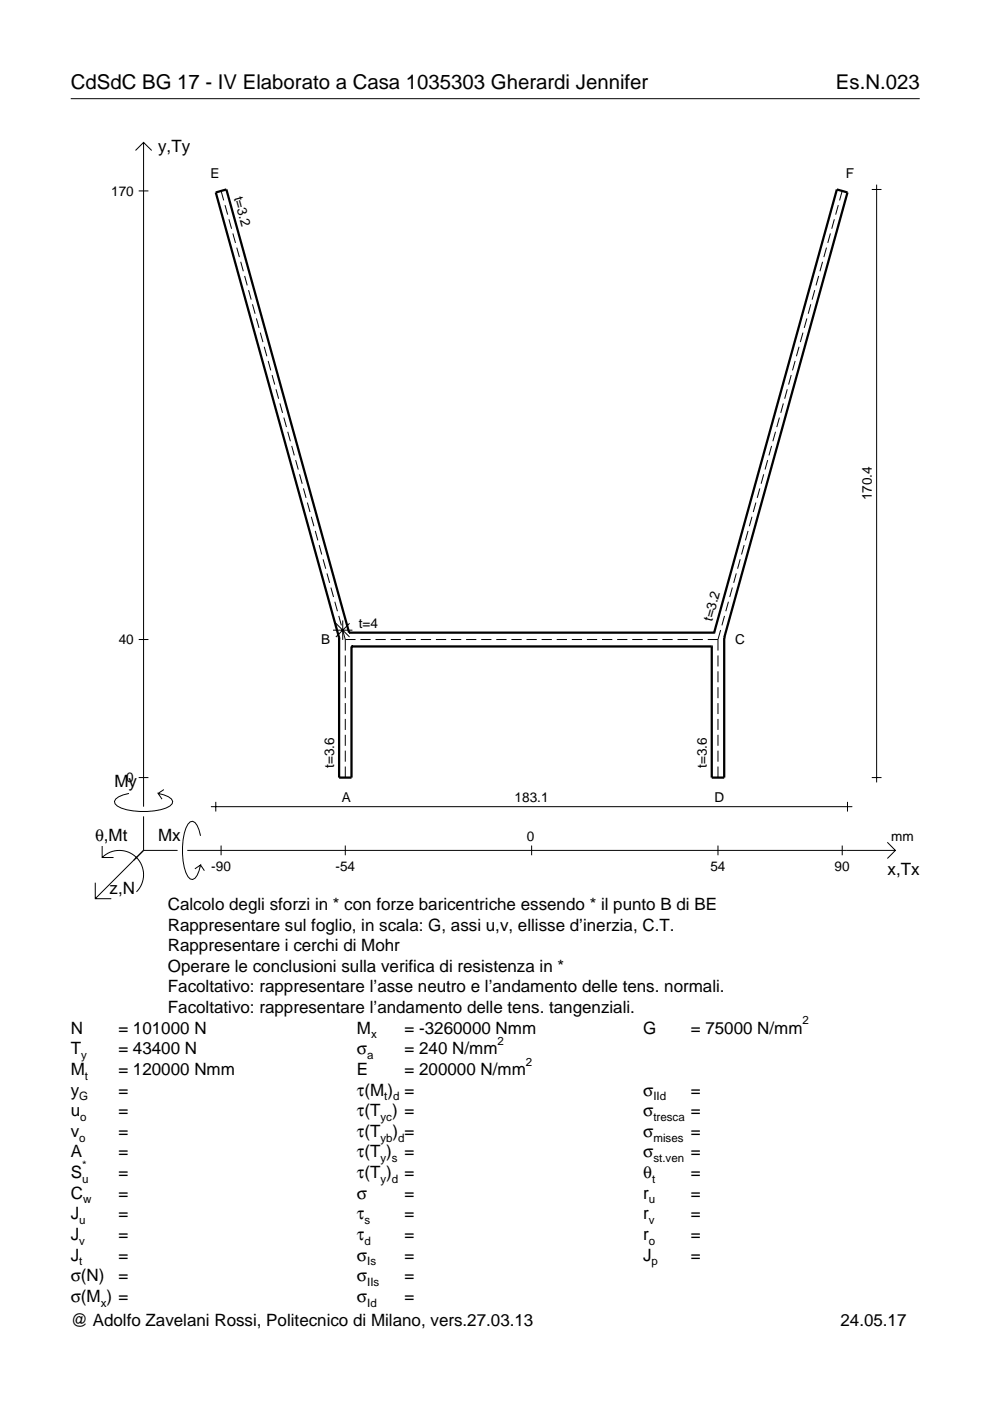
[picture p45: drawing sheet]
<svg xmlns="http://www.w3.org/2000/svg" width="210mm" height="297mm" viewBox="0 0 210 297" stroke-linecap="round" stroke-linejoin="round" font-family="sans-serif">
<defs><g id="words">
<g font-size="4.3">
<text x="15" y="18.9">CdSdC BG 17 - IV Elaborato a Casa 1035303 Gherardi Jennifer</text>
<text x="177.2" y="18.9">Es.N.023</text>
</g>
<g font-size="3.6">
<text x="33.5" y="32.3">y,Ty</text>
<text x="24.3" y="166.9">My</text>
<text x="20.1" y="178.2">θ,Mt</text>
<text x="33.5" y="178.2">Mx</text>
<text x="188.2" y="185.5">x,Tx</text>
<text x="23.2" y="189.6">z,N</text>
<text x="35.6" y="192.9">Calcolo degli sforzi in * con forze baricentriche essendo * il punto B di BE</text>
<text x="35.6" y="197.3">Rappresentare sul foglio, in scala: G, assi u,v, ellisse d’inerzia, C.T.</text>
<text x="35.6" y="201.7">Rappresentare i cerchi di Mohr</text>
<text x="35.6" y="206">Operare le conclusioni sulla verifica di resistenza in *</text>
<text x="35.6" y="210.4">Facoltativo: rappresentare l’asse neutro e l’andamento delle tens. normali.</text>
<text x="35.6" y="214.8">Facoltativo: rappresentare l’andamento delle tens. tangenziali.</text>
<text x="15" y="219.2">N</text>
<text x="25.1" y="219.2">= 101000 N</text>
<text x="75.7" y="219.2">M</text>
<text x="85.8" y="219.2">= -3260000 Nmm</text>
<text x="136.4" y="219.2">G</text>
<text x="146.5" y="219.2">= 75000 N/mm</text>
<text x="15" y="227.9">M</text>
<text x="15" y="223.5">T</text>
<text x="25.1" y="227.9">= 120000 Nmm</text>
<text x="25.1" y="223.5">= 43400 N</text>
<text x="75.7" y="223.5">σ</text>
<text x="75.7" y="227.9">E</text>
<text x="85.8" y="223.5">= 240 N/mm</text>
<text x="85.8" y="227.9">= 200000 N/mm</text>
<text x="15" y="232.3">y</text>
<text x="25.1" y="232.3">=</text>
<text x="75.7" y="232.3">τ(M ) =</text>
<text x="136.4" y="232.3">σ</text>
<text x="146.5" y="232.3">=</text>
<text x="15" y="236.7">u</text>
<text x="25.1" y="236.7">=</text>
<text x="75.7" y="236.7">τ(T ) =</text>
<text x="136.4" y="236.7">σ</text>
<text x="146.5" y="236.7">=</text>
<text x="15" y="245.4">A</text>
<text x="15" y="241">v</text>
<text x="25.1" y="241">=</text>
<text x="25.1" y="245.4">=</text>
<text x="75.7" y="245.4">τ(T )</text>
<text x="75.7" y="241">τ(T</text>
<text x="83.3" y="241">) =</text>
<text x="85.8" y="245.4">=</text>
<text x="136.4" y="241">σ</text>
<text x="136.4" y="245.4">σ</text>
<text x="146.5" y="241">=</text>
<text x="146.5" y="245.4">=</text>
<text x="15" y="249.8">S</text>
<text x="25.1" y="249.8">=</text>
<text x="75.7" y="249.8">τ(T )</text>
<text x="85.8" y="249.8">=</text>
<text x="136.4" y="249.8">θ</text>
<text x="146.5" y="249.8">=</text>
<text x="15" y="254.2">C</text>
<text x="25.1" y="254.2">=</text>
<text x="75.7" y="254.2">σ</text>
<text x="85.8" y="254.2">=</text>
<text x="136.4" y="254.2">r</text>
<text x="146.5" y="254.2">=</text>
<text x="15" y="262.9">J</text>
<text x="15" y="258.5">J</text>
<text x="25.1" y="262.9">=</text>
<text x="25.1" y="258.5">=</text>
<text x="75.7" y="258.5">τ</text>
<text x="75.7" y="262.9">τ</text>
<text x="85.8" y="258.5">=</text>
<text x="85.8" y="262.9">=</text>
<text x="136.4" y="262.9">r</text>
<text x="136.4" y="258.5">r</text>
<text x="146.5" y="262.9">=</text>
<text x="146.5" y="258.5">=</text>
<text x="15" y="267.3">J</text>
<text x="25.1" y="267.3">=</text>
<text x="75.7" y="267.3">σ</text>
<text x="85.8" y="267.3">=</text>
<text x="136.4" y="267.3">J</text>
<text x="146.5" y="267.3">=</text>
<text x="15" y="271.7">σ(N)</text>
<text x="25.1" y="271.7">=</text>
<text x="75.7" y="271.7">σ</text>
<text x="85.8" y="271.7">=</text>
<text x="15" y="276">σ(M ) =</text>
<text x="15" y="281.2">@ Adolfo Zavelani Rossi, Politecnico di Milano, vers.27.03.13</text>
<text x="75.7" y="276">σ</text>
<text x="85.8" y="276">=</text>
<text x="178.2" y="281.2">24.05.17</text>
</g>
<g font-size="2.9">
<text x="23.6" y="41.5">170</text>
<text x="44.6" y="37.7">E</text>
<text x="49.5" y="41.9" transform="rotate(75 49.5 41.9)">t=3.2</text>
<text x="179.3" y="37.7">F</text>
<text x="184.8" y="106.1" transform="rotate(-90 184.8 106.1)">170.4</text>
<text x="151" y="131.9" transform="rotate(-75 151 131.9)">t=3.2</text>
<text x="25.2" y="136.6">40</text>
<text x="68.1" y="136.5">B</text>
<text x="76.1" y="133.1">t=4</text>
<text x="155.9" y="136.5">C</text>
<text x="26.8" y="165.9">0</text>
<text x="70.9" y="162.8" transform="rotate(-90 70.9 162.8)">t=3.6</text>
<text x="149.9" y="162.8" transform="rotate(-90 149.9 162.8)">t=3.6</text>
<text x="72.5" y="169.9">A</text>
<text x="109.1" y="170">183.1</text>
<text x="151.5" y="169.9">D</text>
<text x="111.7" y="178.2">0</text>
<text x="189" y="178.2">mm</text>
<text x="44.8" y="184.7">-90</text>
<text x="71.1" y="184.7">-54</text>
<text x="150.6" y="184.7">54</text>
<text x="177" y="184.7">90</text>
</g>
<g font-size="2.4">
<text x="78.7" y="220.2">x</text>
<text x="105.5" y="221.5">2</text>
<text x="170.2" y="217.2">2</text>
<text x="17.2" y="224.5">y</text>
<text x="77.9" y="224.5">a</text>
<text x="111.5" y="225.9">2</text>
<text x="16.8" y="233.3">G</text>
<text x="18" y="228.9">t</text>
<text x="81.5" y="233.3">t d</text>
<text x="138.5" y="233.3">IId</text>
<text x="17" y="237.7">o</text>
<text x="80.7" y="237.7">yc</text>
<text x="138.5" y="237.7">tresca</text>
<text x="16.8" y="242">o</text>
<text x="80.7" y="242">yb d</text>
<text x="138.5" y="242">mises</text>
<text x="17.4" y="250.8">u</text>
<text x="17.4" y="247.8">*</text>
<text x="80.7" y="246.4">y s</text>
<text x="80.7" y="250.8">y d</text>
<text x="138.2" y="250.8">t</text>
<text x="138.5" y="246.4">st.ven</text>
<text x="17.6" y="255.2">w</text>
<text x="137.6" y="255.2">u</text>
<text x="16.8" y="263.9">v</text>
<text x="16.8" y="259.5">u</text>
<text x="77.3" y="259.5">s</text>
<text x="77.3" y="263.9">d</text>
<text x="137.6" y="263.9">o</text>
<text x="137.6" y="259.5">v</text>
<text x="16.8" y="268.3">t</text>
<text x="77.9" y="268.3">Is</text>
<text x="138.2" y="268.3">p</text>
<text x="77.9" y="272.7">IIs</text>
<text x="21.4" y="277">x</text>
<text x="77.9" y="277">Id</text>
</g>
</g></defs>
<g fill="none" stroke="#000" stroke-width=".21">
<path d="M15 20.9h180M28.7 31.9l1.7-1.7 1.8 1.7M30.4 30.2v140.8M185.9 39.1v126.8M29.4 40.5h2.1M46.9 40.5l.5 2M47.7 43.5l.6 2M48.5 46.5l.6 2M49.4 49.5l.5 2M50.2 52.5l.6 2M51 55.5l.6 2M51.9 58.5l.5 2"/>
<path d="M173.6 58.5l-.6 2M174.4 55.5l-.6 2M175.2 52.5l-.5 2M176.1 49.5l-.6 2M176.9 46.5l-.6 2M177.7 43.5l-.5 2M178.6 40.5l-.6 2M184.8 40.2h2.1M52.7 61.5l.6 2M53.5 64.5l.6 2M54.4 67.5l.5 2M55.2 70.5l.5 2"/>
<path d="M56 73.5l.6 2M56.9 76.5l.5 2M57.7 79.5l.5 2M167.8 79.5l-.6 2M168.6 76.5l-.6 2M169.4 73.5l-.5 2M170.2 70.5l-.5 2M171.1 67.5l-.6 2M171.9 64.5l-.5 2M172.7 61.5l-.5 2M58.5 82.5l.6 2M59.3 85.5l.6 2"/>
<path d="M60.2 88.5l.5 2.1M61 91.5l.6 2.1M61.8 94.5l.6 2.1M62.7 97.5l.5 2.1M162.8 97.5l-.6 2.1M163.6 94.5l-.6 2.1M164.4 91.5l-.5 2.1M165.3 88.5l-.6 2.1M166.1 85.5l-.6 2M166.9 82.5l-.5 2M63.5 100.6l.6 2M64.3 103.6l.6 2"/>
<path d="M65.2 106.6l.5 2M66 109.6l.6 2M66.8 112.6l.6 2M67.7 115.6l.5 2M68.5 118.6l.6 2M156.9 118.6l-.5 2M157.8 115.6l-.6 2M158.6 112.6l-.6 2M159.4 109.6l-.5 2M160.3 106.6l-.6 2M161.1 103.6l-.6 2M161.9 100.6l-.5 2"/>
<path d="M29.4 135.6h2.1M69.3 121.6l.6 2M70.2 124.6l.5 2M70.6 133.6h4.1M71 127.6l.5 2M71.2 132.2l2.9 2.9M71.8 130.6l.6 2M72.7 133.6l.5 2M72.7 131.6v4.1M73.2 135.6h2.2M73.2 135.6v2.3M73.2 139v2.3"/>
<path d="M74.1 132.2l-2.9 2.9M76.4 135.6h2.2M79.6 135.6h2.2M82.8 135.6h2.2M86 135.6h2.2M89.2 135.6h2.2M92.4 135.6h2.2M95.6 135.6h2.2M98.8 135.6h2.2M102 135.6h2.2M105.2 135.6h2.2M108.4 135.6h2.2"/>
<path d="M111.6 135.6h2.2M114.8 135.6h2.2M118 135.6h2.2M121.2 135.6h2.2M124.4 135.6h2.2M127.6 135.6h2.2M130.8 135.6h2.2M134 135.6h2.2M137.2 135.6h2.2M140.4 135.6h2.2M143.6 135.6h2.2M146.8 135.6h2.2"/>
<path d="M150.1 135.6h2.1M152.2 135.6v2.3M152.2 139v2.3M152.8 133.6l-.6 2M153.6 130.6l-.5 2M154.4 127.6l-.5 2M155.3 124.6l-.6 2M156.1 121.6l-.5 2M73.2 142.3v2.4M73.2 145.7v2.3M73.2 149.1v2.3M73.2 152.4v2.4"/>
<path d="M73.2 155.8v2.3M73.2 159.2v2.3M152.2 142.3v2.4M152.2 145.7v2.3M152.2 149.1v2.3M152.2 152.4v2.4M152.2 155.8v2.3M152.2 159.2v2.3M21.7 179.4v2.4h2.4M27.3 168.2a3.6 3.6 0 0 0-3 1.7l.1 .5a5.6 5.6 0 0 0 3.8 1.5 13.4 13.4 0 0 0 7.8-1l.5-.5 .1-.5a3.6 3.6 0 0 0-3.1-1.7l.8 1.2M29.4 164.9h2.1M30.4 173.1v7.2"/>
<path d="M34.7 167.4l-1.2 .8M42.5 177.2a3.6 3.6 0 0 0-1.7-3.1l-.5 .2a5.7 5.7 0 0 0-1.5 3.7 13.3 13.3 0 0 0 1 7.9l.5 .5 .5 .1a3.6 3.6 0 0 0 1.7-3.1l-1.2 .8M44.7 171h136M45.7 170v2.1M46.9 179.3v2M73.2 162.5v2.4M73.2 179.3v2M112.7 179.3v2M152.2 162.5v2.4M152.2 179.3v2M178.6 179.3v2M179.7 170v2.1"/>
<path d="M184.8 164.9h2.1M188.1 178.6l1.7 1.7-1.7 1.7M20.2 187.2v3.3h3.4M21.7 181.8a5.1 5.1 0 0 1 7.2 0 5.1 5.1 0 0 1 0 7.3M30.4 180.3l-10.2 10.2M30.4 180.3h7.2M39.7 180.3h150.1M42.5 183.4l.8 1.2"/>
</g>
<path d="M71.9 135.2h.1M71.9 135.2v29.7h2.6v-27.8M74 134.1h.1M74 134.1h77.4M74 134.1l-26-93.9-2.3 .6 26.2 94.4M74.5 137.1h.1M74.5 137.1h76.4M150.9 137.1h.1M151.4 134.1h.1M151.4 134.1l26-93.9 2.3 .6-26.2 94.4M153.5 135.2h.1M153.5 135.2v29.7h-2.6v-27.8" fill="none" stroke="#000" stroke-width=".48"/>
<use href="#words"/>
</svg>
